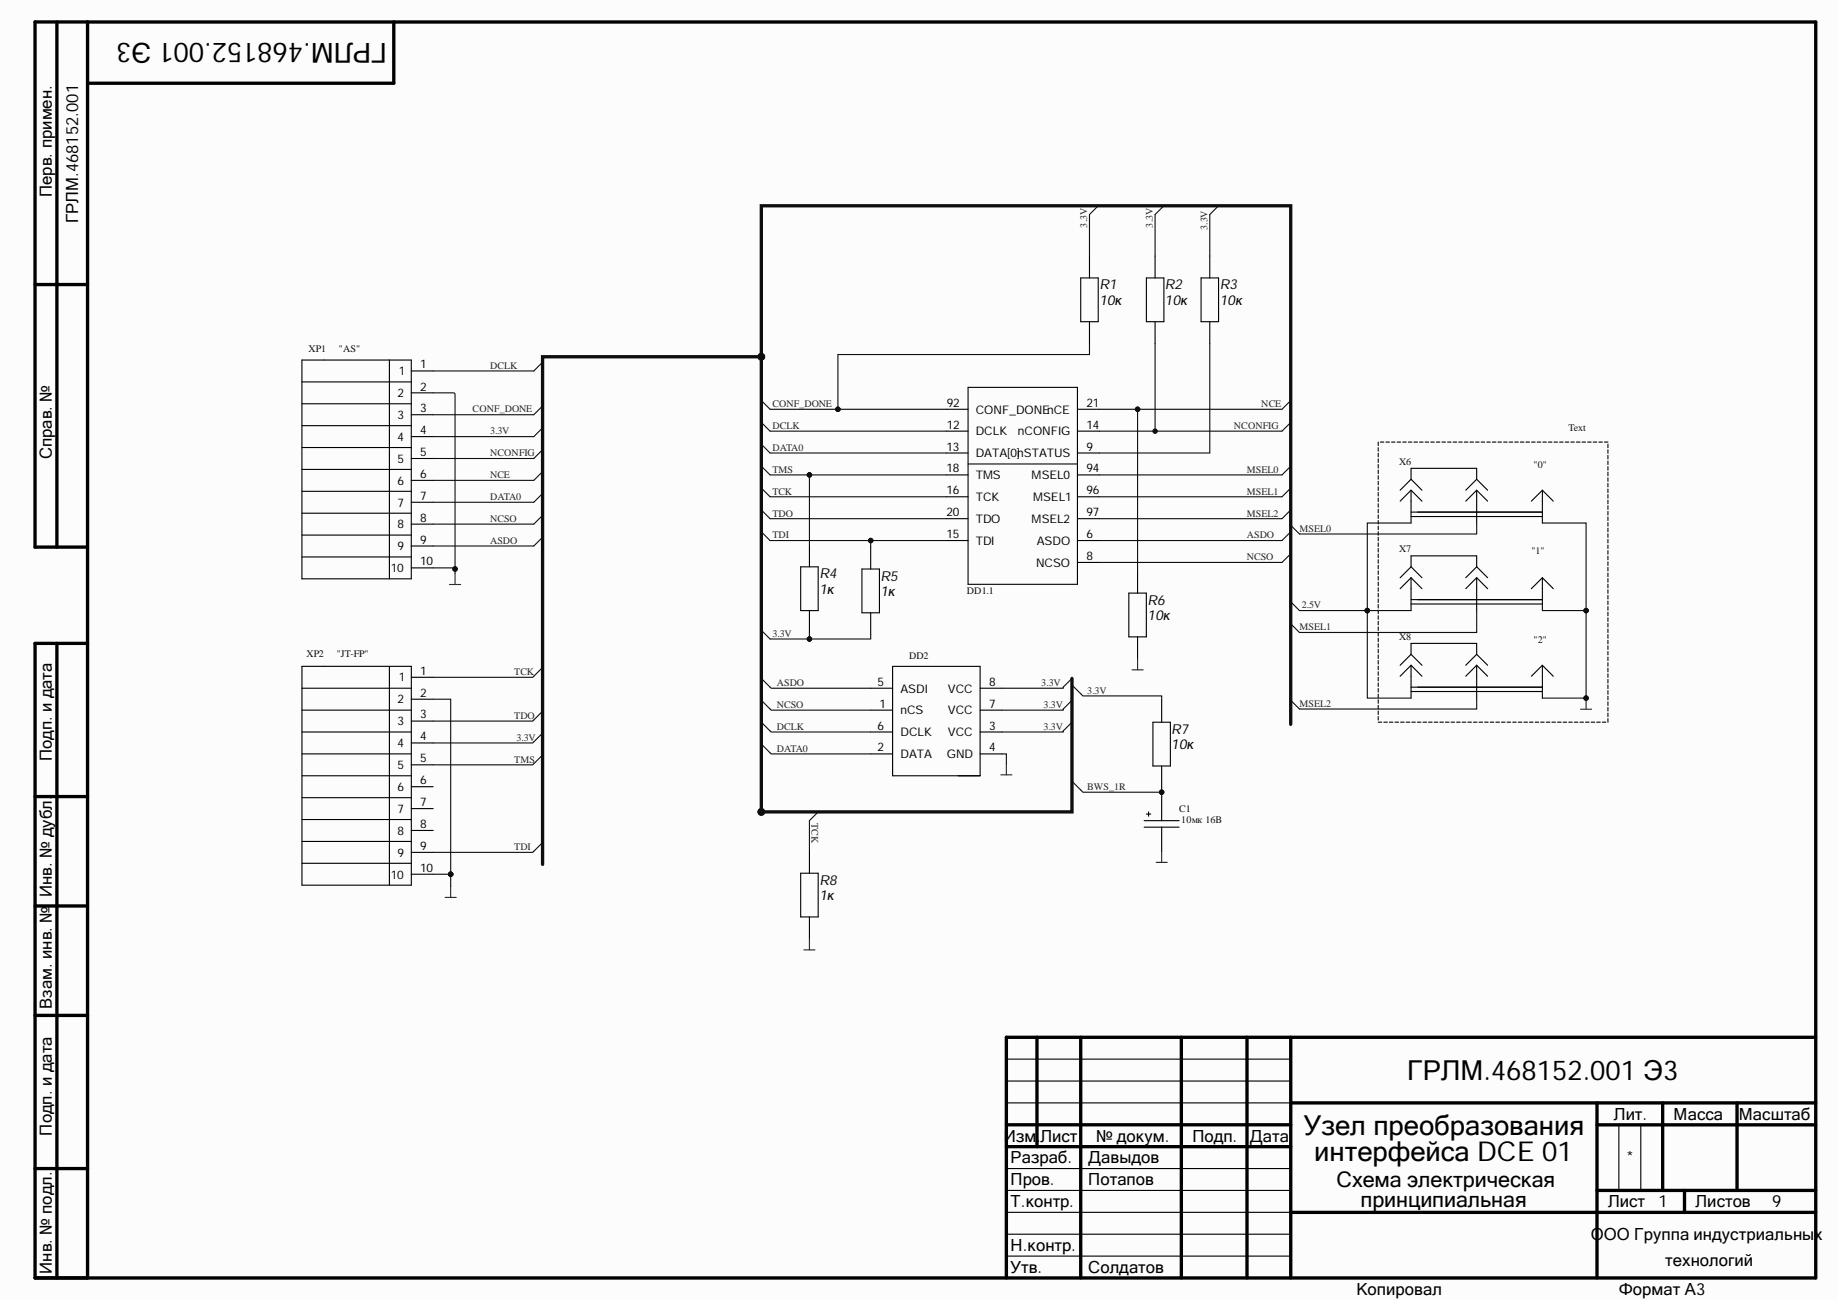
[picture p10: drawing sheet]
<svg xmlns="http://www.w3.org/2000/svg" width="420mm" height="297mm" viewBox="0 0 420 297" stroke-linecap="round" stroke-linejoin="round" font-family="sans-serif">
<defs><g id="words">
<g font-size="6.3">
<text x="88.2" y="9.8" transform="rotate(-180 88.2 9.8)">ГРЛМ.468152.001 Э3</text>
<text x="321.1" y="246.3">ГРЛМ.468152.001 Э3</text>
<text x="297.5" y="258.8">Узел преобразования</text>
<text x="299.9" y="264.8">интерфейса DCE 01</text>
</g>
<g font-size="4.9">
<text x="304.9" y="270.8">Схема электрическая</text>
<text x="310.4" y="275.3">принципиальная</text>
</g>
<g font-size="3.8">
<text x="11.8" y="45" transform="rotate(-90 11.8 45)">Перв. примен.</text>
<text x="17.8" y="51" transform="rotate(-90 17.8 51)">ГРЛМ.468152.001</text>
<text x="11.8" y="104.8" transform="rotate(-90 11.8 104.8)">Справ. №</text>
<text x="11.8" y="173.7" transform="rotate(-90 11.8 173.7)">Подп. и дата</text>
<text x="11.8" y="204.7" transform="rotate(-90 11.8 204.7)">Инв. № дубл.</text>
<text x="11.8" y="230.2" transform="rotate(-90 11.8 230.2)">Взам. инв. №</text>
<text x="368.2" y="255.5">Лит.</text>
<text x="381.8" y="255.5">Масса</text>
<text x="396.7" y="255.5">Масштаб</text>
<text x="11.8" y="259.1" transform="rotate(-90 11.8 259.1)">Подп. и дата</text>
<text x="229" y="260.4">Изм.</text>
<text x="237.4" y="260.4">Лист</text>
<text x="250.1" y="260.4">№ докум.</text>
<text x="272.1" y="260.4">Подп.</text>
<text x="285.2" y="260.4">Дата</text>
<text x="230.6" y="265.4">Разраб.</text>
<text x="248.3" y="265.4">Давыдов</text>
<text x="371.2" y="265.4">*</text>
<text x="230.6" y="270.4">Пров.</text>
<text x="230.6" y="275.4">Т.контр.</text>
<text x="248.3" y="270.4">Потапов</text>
<text x="366.9" y="275.4">Лист</text>
<text x="378.4" y="275.4">1</text>
<text x="386.8" y="275.4">Листов</text>
<text x="404.3" y="275.4">9</text>
<text x="230.6" y="285.4">Н.контр.</text>
<text x="363" y="282.9">ООО Группа индустриальных</text>
<text x="11.8" y="290.6" transform="rotate(-90 11.8 290.6)">Инв. № подл.</text>
<text x="230.6" y="290.5">Утв.</text>
<text x="248.3" y="290.5">Солдатов</text>
<text x="379.9" y="288.9">технологий</text>
<text x="309.5" y="295.4">Копировал</text>
<text x="369.3" y="295.4">Формат А3</text>
</g>
<g font-size="3.2">
<text x="250.8" y="69.6">10к</text>
<text x="265.8" y="69.6">10к</text>
<text x="278.3" y="69.6">10к</text>
<text x="186.9" y="135.5">1к</text>
<text x="200.9" y="136">1к</text>
<text x="261.8" y="141.5">10к</text>
<text x="267.2" y="170.9">10к</text>
<text x="186.9" y="205.4">1к</text>
</g>
<g font-size="3.2" fill="#0e0e0e">
<text x="250.8" y="66">R1</text>
<text x="265.8" y="66">R2</text>
<text x="278.3" y="66">R3</text>
<text x="186.9" y="132">R4</text>
<text x="200.9" y="132.5">R5</text>
<text x="261.8" y="138">R6</text>
<text x="267.2" y="167.4">R7</text>
<text x="186.9" y="201.9">R8</text>
</g>
<g font-size="2.7">
<text x="91" y="85.6">1</text>
<text x="95.8" y="89.1">2</text>
<text x="95.8" y="84">1</text>
<text x="90.7" y="95.6">3</text>
<text x="90.7" y="90.6">2</text>
<text x="95.8" y="94.1">3</text>
<text x="216" y="92.8">92</text>
<text x="222.6" y="94.3">CONF_DONEnCE</text>
<text x="247.9" y="92.8">21</text>
<text x="90.7" y="100.6">4</text>
<text x="95.8" y="99.1">4</text>
<text x="216" y="97.8">12</text>
<text x="222.6" y="99.3">DCLK</text>
<text x="232.2" y="99.3">nCONFIG</text>
<text x="247.9" y="97.8">14</text>
<text x="90.7" y="105.6">5</text>
<text x="95.8" y="104.1">5</text>
<text x="215.9" y="102.8">13</text>
<text x="215.9" y="107.8">18</text>
<text x="222.6" y="104.3">DATA[0]nSTATUS</text>
<text x="247.9" y="102.8">9</text>
<text x="247.9" y="107.8">94</text>
<text x="90.7" y="110.6">6</text>
<text x="95.8" y="109.1">6</text>
<text x="215.9" y="112.8">16</text>
<text x="222.6" y="109.3">TMS</text>
<text x="235.4" y="109.3">MSEL0</text>
<text x="247.9" y="112.8">96</text>
<text x="90.7" y="115.6">7</text>
<text x="95.8" y="119">8</text>
<text x="95.8" y="114">7</text>
<text x="215.9" y="117.8">20</text>
<text x="222.6" y="114.3">TCK</text>
<text x="222.6" y="119.3">TDO</text>
<text x="235.4" y="119.3">MSEL2</text>
<text x="235.7" y="114.3">MSEL1</text>
<text x="247.9" y="117.8">97</text>
<text x="90.7" y="120.6">8</text>
<text x="90.7" y="125.5">9</text>
<text x="95.8" y="124">9</text>
<text x="215.9" y="122.7">15</text>
<text x="222.6" y="124.3">TDI</text>
<text x="236.6" y="124.3">ASDO</text>
<text x="247.9" y="122.7">6</text>
<text x="89.2" y="130.5">10</text>
<text x="95.8" y="129">10</text>
<text x="236.4" y="129.3">NCSO</text>
<text x="247.9" y="127.7">8</text>
<text x="91" y="155.5">1</text>
<text x="95.8" y="153.9">1</text>
<text x="90.7" y="160.4">2</text>
<text x="95.8" y="158.9">2</text>
<text x="200.2" y="156.5">5</text>
<text x="200.6" y="161.5">1</text>
<text x="205.5" y="158">ASDI</text>
<text x="216.3" y="158">VCC</text>
<text x="225.7" y="161.5">7</text>
<text x="225.7" y="156.5">8</text>
<text x="90.7" y="165.4">3</text>
<text x="95.8" y="163.9">3</text>
<text x="200.2" y="166.5">6</text>
<text x="205.5" y="163">nCS</text>
<text x="205.5" y="168">DCLK</text>
<text x="216.3" y="168">VCC</text>
<text x="216.3" y="163">VCC</text>
<text x="225.7" y="166.5">3</text>
<text x="90.7" y="170.4">4</text>
<text x="95.8" y="168.9">4</text>
<text x="95.8" y="173.9">5</text>
<text x="200.2" y="171.4">2</text>
<text x="205.5" y="173">DATA</text>
<text x="216" y="173">GND</text>
<text x="225.7" y="171.4">4</text>
<text x="90.7" y="175.4">5</text>
<text x="95.8" y="179">6</text>
<text x="90.7" y="185.5">7</text>
<text x="90.7" y="180.5">6</text>
<text x="95.8" y="183.9">7</text>
<text x="90.7" y="190.5">8</text>
<text x="95.8" y="188.9">8</text>
<text x="90.7" y="195.4">9</text>
<text x="95.8" y="193.9">9</text>
<text x="89.2" y="200.4">10</text>
<text x="95.8" y="198.9">10</text>
</g>
<g font-size="2.3" fill="#262626">
<text x="248.1" y="51.9" transform="rotate(-90 248.1 51.9)">3.3V</text>
<text x="263" y="51.9" transform="rotate(-90 263 51.9)">3.3V</text>
<text x="275.5" y="52.4" transform="rotate(-90 275.5 52.4)">3.3V</text>
<text x="111.8" y="84.1">DCLK</text>
<text x="107.8" y="94.1">CONF_DONE</text>
<text x="176.2" y="92.9">CONF_DONE</text>
<text x="287.8" y="92.9">NCE</text>
<text x="111.8" y="99.1">3.3V</text>
<text x="176.2" y="97.9">DCLK</text>
<text x="281.5" y="97.9">NCONFIG</text>
<text x="111.8" y="104.1">NCONFIG</text>
<text x="176.2" y="102.9">DATA0</text>
<text x="176.2" y="107.9">TMS</text>
<text x="284.5" y="107.9">MSEL0</text>
<text x="111.8" y="109.1">NCE</text>
<text x="176.2" y="112.9">TCK</text>
<text x="284.5" y="112.9">MSEL1</text>
<text x="111.8" y="114.1">DATA0</text>
<text x="111.8" y="119.1">NCSO</text>
<text x="176.2" y="117.8">TDO</text>
<text x="284.5" y="117.8">MSEL2</text>
<text x="111.8" y="124.1">ASDO</text>
<text x="176.2" y="122.8">TDI</text>
<text x="284.5" y="122.8">ASDO</text>
<text x="296.5" y="121.3">MSEL0</text>
<text x="284.5" y="127.8">NCSO</text>
<text x="296.5" y="143.8">MSEL1</text>
<text x="297" y="138.8">2.5V</text>
<text x="176.2" y="145.3">3.3V</text>
<text x="117.3" y="154">TCK</text>
<text x="177.2" y="156.6">ASDO</text>
<text x="177.2" y="161.5">NCSO</text>
<text x="237.6" y="156.6">3.3V</text>
<text x="238.1" y="161.5">3.3V</text>
<text x="248.1" y="158.3">3.3V</text>
<text x="296.5" y="161.3">MSEL2</text>
<text x="117.3" y="164">TDO</text>
<text x="177.2" y="166.5">DCLK</text>
<text x="238.1" y="166.5">3.3V</text>
<text x="117.3" y="174">TMS</text>
<text x="117.8" y="169">3.3V</text>
<text x="177.2" y="171.5">DATA0</text>
<text x="248.1" y="180.2">BWS_1R</text>
<text x="185.2" y="187.8" transform="rotate(90 185.2 187.8)">TCK</text>
<text x="117.3" y="194">TDI</text>
</g>
<g font-size="2.3" fill="#0e0e0e">
<text x="70.4" y="80.4">XP1</text>
<text x="77.3" y="80.4">&quot;AS&quot;</text>
<text x="357.8" y="98.4">Text</text>
<text x="319.2" y="106.1">X6</text>
<text x="349.9" y="106.9">&quot;0&quot;</text>
<text x="319.2" y="126">X7</text>
<text x="349.4" y="126.3">&quot;1&quot;</text>
<text x="220.6" y="135.6">DD1.1</text>
<text x="69.9" y="149.8">XP2</text>
<text x="76.8" y="149.8">&quot;JT-FP&quot;</text>
<text x="319.2" y="146.1">X8</text>
<text x="349.9" y="146.8">&quot;2&quot;</text>
<text x="207.4" y="150.3">DD2</text>
<text x="269" y="185.2">C1</text>
<text x="269.5" y="187.8">10мк 16B</text>
</g>
</g></defs>
<g fill="#fcfcfc">
<path d="M0 0h419.3v296.5h-419.3z" fill-rule="evenodd"/>
<path d="M0 0h419.3v296.5h-419.3z" fill-rule="evenodd"/>
</g>
<g fill="none" stroke="#000" stroke-width=".76">
<path d="M13 5v119.8M20 5v286.6M89.8 5v14h-69.8M8 64.9h12M20 124.8h-12v-119.8h406.3v286.6h-406.3v-144.8h12M13 146.8v144.8M8 181.7h12M8 206.7h12M8 231.7h12M236.6 236.6v25M246.6 236.6v55M269.5 236.6v55"/>
<path d="M284.5 236.6v55M294.5 236.6v55M414.3 236.7h-184.7v54.9M229.6 256.6h64.9M294.5 251.6h119.8M364.4 256.6h49.9M364.4 251.6v40M379.3 251.6v20M396.3 251.6v20M8 266.6h12M229.6 261.6h64.9M294.5 276.6h119.8"/>
<path d="M364.4 271.6h49.9M384.3 271.6v5"/>
</g>
<g fill="none" stroke="#000" stroke-width=".25">
<path d="M248.6 58.4v5M263.5 58.4v5M276 58.4v5M246.6 63.4h4v10h-4zM248.6 73.4v5M261.6 63.4h3.9v10h-3.9zM263.5 73.4v5M274 63.4h4v10h-4zM276 73.4v5M68.9 82.1h24.9v50h-24.9zM68.9 87.1h24.9M68.9 92.1h24.9"/>
<path d="M68.9 97.1h24.9M88.8 82.1v50M93.8 99.6h5M93.8 94.6h5M93.8 89.6h5M93.8 84.6h5M215.9 98.4h5M215.9 93.4h5M220.9 88.4h24.9v44.9h-24.9zM245.8 98.4h5M245.8 93.4h5M68.9 102.1h24.9"/>
<path d="M68.9 107.1h24.9M68.9 112.1h24.9M68.9 117.1h24.9M93.8 119.6h5M93.8 114.6h5M93.8 109.6h5M93.8 104.6h5M215.9 103.3h5M215.9 108.3h5M215.9 113.3h5M215.9 118.3h5M220.9 105.9h24.9"/>
<path d="M245.8 103.3h5M245.8 108.3h5M245.8 113.3h5M245.8 118.3h5M314.4 100.9v.8M314.4 102.1v.8M314.4 103.4v.8M314.4 104.7v.8M314.4 106v.8M314.4 107.2v.9M314.4 108.5v.8M314.4 109.8v.8"/>
<path d="M314.4 111.1v.8M314.4 112.4v.8M314.4 113.6v.8M314.4 114.9v.8M314.4 116.2v.8M314.4 117.5v.8M314.4 118.8v.7M314.9 100.9h.8M316.2 100.9h.8M317.5 100.9h.8M318.8 100.9h.8M320 100.9h.8"/>
<path d="M321.3 100.9h.8M321.9 109.3v-2.5h15v2.5M321.9 111.8v7.5M321.9 109.3l-2.5 2.5M321.9 109.3l2.5 2.5M321.9 111.8l-2.5 2.5M321.9 111.8l2.5 2.5M321.9 116.8h30M321.9 117.8h30M322.6 100.9h.8M323.9 100.9h.8M325.2 100.9h.8"/>
<path d="M326.4 100.9h.8M327.7 100.9h.8M329 100.9h.8M330.3 100.9h.8M331.6 100.9h.7M332.8 100.9h.8M334.1 100.9h.8M335.4 100.9h.8M336.7 100.9h.8M336.9 111.8v7.5M336.9 109.3l-2.5 2.5M336.9 109.3l2.5 2.5"/>
<path d="M336.9 111.8l-2.5 2.5M336.9 111.8l2.5 2.5M337.9 100.9h.8M339.2 100.9h.8M340.5 100.9h.8M341.8 100.9h.8M343.1 100.9h.7M344.3 100.9h.8M345.6 100.9h.8M346.9 100.9h.8M348.2 100.9h.8M349.4 100.9h.9"/>
<path d="M350.7 100.9h.8M351.9 111.8v7.5M351.9 111.8l-2.5 2.5M351.9 111.8l2.5 2.5M352 100.9h.8M353.3 100.9h.8M354.6 100.9h.8M355.8 100.9h.8M357.1 100.9h.8M358.4 100.9h.8M359.7 100.9h.8M360.9 100.9h.8"/>
<path d="M362.2 100.9h.8M363.5 100.9h.8M364.8 100.9h.8M366.1 100.9h.8M366.9 101.3v.8M366.9 102.6v.8M366.9 103.9v.8M366.9 105.2v.8M366.9 106.5v.8M366.9 107.7v.8M366.9 109v.8M366.9 110.3v.8"/>
<path d="M366.9 111.6v.8M366.9 112.8v.8M366.9 114.1v.8M366.9 115.4v.8M366.9 116.7v.8M366.9 118v.8M366.9 119.2v.8M68.9 122.1h24.9M68.9 127.1h24.9M93.8 129.6h5M93.8 124.6h5M182.7 129.3h4v10h-4z"/>
<path d="M184.7 124.3v5M184.7 139.3v5M196.7 129.8h3.9v10h-3.9zM198.7 124.8v5M198.7 139.8v5M215.9 123.3h5M245.8 123.3h5M245.8 128.3h5M257.5 135.3h4v10h-4zM259.5 130.3v5M314.4 120v.8M314.4 121.3v.8"/>
<path d="M314.4 122.6v.8M314.4 123.9v.8M314.4 125.1v.8M314.4 126.4v.8M314.4 127.7v.8M314.4 129v.8M314.4 130.3v.8M314.4 131.5v.8M314.4 132.8v.8M314.4 134.1v.8M314.4 135.4v.8M314.4 136.6v.8"/>
<path d="M314.4 137.9v.8M314.4 139.2v.8M321.9 129.3v-2.5h15v2.5M321.9 131.8v7.5M321.9 129.3l-2.5 2.5M321.9 129.3l2.5 2.5M321.9 131.8l-2.5 2.5M321.9 131.8l2.5 2.5M321.9 136.8h30M321.9 137.8h30M336.9 131.8v7.5M336.9 129.3l-2.5 2.5"/>
<path d="M336.9 129.3l2.5 2.5M336.9 131.8l-2.5 2.5M336.9 131.8l2.5 2.5M351.9 131.8v7.5M351.9 131.8l-2.5 2.5M351.9 131.8l2.5 2.5M366.9 120.5v.8M366.9 121.8v.8M366.9 123.1v.8M366.9 124.4v.7M366.9 125.6v.8M366.9 126.9v.8"/>
<path d="M366.9 128.2v.8M366.9 129.4v.9M366.9 130.7v.8M366.9 132v.8M366.9 133.3v.8M366.9 134.6v.8M366.9 135.9v.8M366.9 137.1v.8M366.9 138.4v.8M366.9 139.7v.8M68.9 152h24.9v49.9h-24.9zM68.9 157h24.9"/>
<path d="M88.8 152v49.9M93.8 159.5h5M93.8 154.5h5M198.7 157h4.9M203.6 152h20v25h-20zM223.6 157h5M259.5 145.3v5M265 159.8v5M314.4 140.5v.8M314.4 141.8v.7M314.4 143v.8M314.4 144.3v.8"/>
<path d="M314.4 145.6v.8M314.4 146.9v.8M314.4 148.1v.8M314.4 149.4v.8M314.4 150.7v.8M314.4 152v.8M314.4 153.3v.8M314.4 154.5v.8M314.4 155.8v.8M314.4 157.1v.8M314.4 158.4v.8M314.4 159.6v.8"/>
<path d="M321.9 149.3v-2.5h15v2.5M321.9 151.8v7.5M321.9 149.3l-2.5 2.5M321.9 149.3l2.5 2.5M321.9 151.8l-2.5 2.5M321.9 151.8l2.5 2.5M321.9 156.8h30M321.9 157.8h30M336.9 151.8v7.5M336.9 149.3l-2.5 2.5M336.9 149.3l2.5 2.5M336.9 151.8l-2.5 2.5"/>
<path d="M336.9 151.8l2.5 2.5M351.9 151.8v7.5M351.9 151.8l-2.5 2.5M351.9 151.8l2.5 2.5M366.9 141v.8M366.9 142.2v.8M366.9 143.5v.8M366.9 144.8v.8M366.9 146.1v.8M366.9 147.3v.8M366.9 148.6v.8M366.9 149.9v.8"/>
<path d="M366.9 151.2v.8M366.9 152.5v.8M366.9 153.7v.8M366.9 155v.8M366.9 156.3v.8M366.9 157.6v.8M366.9 158.8v.8M68.9 162h24.9M68.9 167h24.9M68.9 172h24.9M68.9 177h24.9M93.8 169.5h5"/>
<path d="M93.8 164.5h5M93.8 179.5h5M93.8 174.5h5M198.7 162h4.9M198.7 167h4.9M198.7 172h4.9M223.6 162h5M223.6 167h5M223.6 172h5M263 164.8h4v10h-4zM265 174.7v5M314.4 164.8h.9"/>
<path d="M314.4 160.9v.8M314.4 162.2v.8M314.4 163.5v.8M315.7 164.8h.8M317 164.8h.8M318.3 164.8h.8M319.6 164.8h.8M320.8 164.8h.8M322.1 164.8h.8M323.4 164.8h.8M324.7 164.8h.8M326 164.8h.8"/>
<path d="M327.2 164.8h.8M328.5 164.8h.8M329.8 164.8h.8M331.1 164.8h.8M332.3 164.8h.8M333.6 164.8h.8M334.9 164.8h.8M336.2 164.8h.8M337.5 164.8h.8M338.7 164.8h.8M340 164.8h.8M341.3 164.8h.8"/>
<path d="M342.6 164.8h.8M343.8 164.8h.9M345.1 164.8h.8M346.4 164.8h.8M347.7 164.8h.8M349 164.8h.8M350.3 164.8h.8M351.5 164.8h.8M352.8 164.8h.8M354.1 164.8h.8M355.4 164.8h.8M356.6 164.8h.8"/>
<path d="M357.9 164.8h.8M359.2 164.8h.8M360.5 164.8h.8M361.7 164.8h.8M363 164.8h.8M364.3 164.8h.8M365.6 164.8h.8M366.9 160.1v.8M366.9 161.4v.8M366.9 162.7v.8M366.9 164v.8M68.9 182h24.9"/>
<path d="M68.9 187h24.9M68.9 192h24.9M68.9 197h24.9M93.8 189.5h5M93.8 184.5h5M93.8 199.4h5M93.8 194.5h5M182.7 199.2h4v10h-4zM184.7 194.2v5M261 188.7h8M261 187.2h8M261.5 185.7h1"/>
<path d="M262 185.2v1M265 181.7v5.5M265 188.7v5.5M184.7 209.2v5M229.6 251.6h64.9M229.6 246.6h64.9M229.6 241.6h64.9M369.4 256.6v15M374.4 256.6v15M229.6 276.6h64.9M229.6 271.6h64.9M229.6 266.6h64.9"/>
<path d="M229.6 286.6h64.9M229.6 281.6h64.9"/>
</g>
<g fill="none" stroke="#0e0e0e" stroke-width=".25">
<path d="M250.6 46.9l-2 2M265.5 46.9l-2 2M278 46.9l-2 2M123.8 82.6l-2 2M123.8 92.6l-2 2M123.8 97.6l-2 2M173.7 91.4l2 2M173.7 96.4l2 2M294.5 96.4l-2 2M294.5 91.4l-2 2M123.8 102.6l-2 2M123.8 107.6l-2 2"/>
<path d="M123.8 112.6l-2 2M123.8 117.6l-2 2M173.7 101.4l2 1.9M173.7 106.3l2 2M173.7 111.3l2 2M173.7 116.3l2 2M294.5 119.8l2 2M294.5 106.3l-2 2M294.5 111.3l-2 2M294.5 116.3l-2 2M123.8 122.6l-2 2M173.7 121.3l2 2"/>
<path d="M294.5 137.3l2 2M294.5 121.3l-2 2M294.5 126.3l-2 2M123.8 152.3l-2 2M173.7 154.8l2 2M173.7 159.8l2 2M173.7 143.8l2 2M244.6 154.8l-2 2M244.6 159.8l-2 2M244.6 156.3l2 2M294.5 142.3l2 2M294.5 159.8l2 2"/>
<path d="M123.8 162.3l-2 2M123.8 167.2l-2 2M123.8 172.2l-2 2M173.7 164.8l2 2M173.7 169.7l2 2M244.6 164.8l-2 2M244.6 178.2l2 2M123.8 192.2l-2 2M186.7 185.2l-2 2"/>
</g>
<g fill="none" stroke="#262626" stroke-width=".25">
<path d="M102.6 133.3h2.5M103.8 130.8v2.5M258.3 152.8h2.5M259.5 150.3v2.5M361.9 159.3v2.5M228.3 176.8h2.6M229.6 174.2v2.6M360.6 161.8h2.5M263.8 196.7h2.5M265 194.2v2.5M101.6 204.7h2.5M102.8 202.2v2.5"/>
<path d="M183.4 216.7h2.5M184.7 214.2v2.5"/>
</g>
<circle cx="361.9" cy="159.3" r=".51" fill="#0e0e0e"/>
<circle cx="361.9" cy="159.3" r=".51" fill="none" stroke="#0e0e0e" stroke-width=".23"/>
<path d="M276 78.4v24.9h-25.2M175.7 98.4h40.2M175.7 103.3h40.2M175.7 113.3h40.2M175.7 118.3h40.2M175.7 123.3h40.2" fill="none" stroke="#0e0e0e" stroke-width=".25"/>
<circle cx="198.7" cy="123.3" r=".51" fill="#0e0e0e"/>
<circle cx="198.7" cy="123.3" r=".51" fill="none" stroke="#0e0e0e" stroke-width=".23"/>
<path d="M175.7 93.4h40.2M175.7 156.8l.2 .2h22.8M175.7 161.8l.2 .2h22.8M175.7 166.8l.2 .2h22.8M175.7 171.7l.2 .3h22.8" fill="none" stroke="#0e0e0e" stroke-width=".25"/>
<circle cx="191.2" cy="93.4" r=".51" fill="#0e0e0e"/>
<circle cx="191.2" cy="93.4" r=".51" fill="none" stroke="#0e0e0e" stroke-width=".23"/>
<path d="M98.8 89.6h4.8l.2 .3v40.9M98.8 99.6h23M98.8 94.6h23M98.8 84.6h23M98.8 119.6h23M98.8 114.6h23M98.8 109.6h23M98.8 104.6h23M98.8 124.6h23" fill="none" stroke="#0e0e0e" stroke-width=".25"/>
<circle cx="103.8" cy="129.8" r=".51" fill="#0e0e0e"/>
<circle cx="103.8" cy="129.8" r=".51" fill="none" stroke="#0e0e0e" stroke-width=".23"/>
<path d="M98.8 129.6h4.8l.2 .2" fill="none" stroke="#0e0e0e" stroke-width=".25"/>
<circle cx="103.8" cy="129.8" r=".51" fill="#0e0e0e"/>
<circle cx="103.8" cy="129.8" r=".51" fill="none" stroke="#0e0e0e" stroke-width=".23"/>
<path d="M98.8 159.5h4v39.9M121.8 154.3l-.3 .2h-22.7M121.8 164.3l-.3 .2h-22.7M121.8 169.2l-.3 .3h-22.7M121.8 174.2l-.3 .3h-22.7M121.8 194.2l-.3 .3h-22.7" fill="none" stroke="#0e0e0e" stroke-width=".25"/>
<circle cx="102.8" cy="199.5" r=".51" fill="#0e0e0e"/>
<circle cx="102.8" cy="199.5" r=".51" fill="none" stroke="#0e0e0e" stroke-width=".23"/>
<path d="M98.8 199.4h4" fill="none" stroke="#0e0e0e" stroke-width=".25"/>
<circle cx="102.8" cy="199.5" r=".51" fill="#0e0e0e"/>
<circle cx="102.8" cy="199.5" r=".51" fill="none" stroke="#0e0e0e" stroke-width=".23"/>
<path d="M102.8 199.4v2.8" fill="none" stroke="#0e0e0e" stroke-width=".25"/>
<circle cx="102.8" cy="199.5" r=".51" fill="#0e0e0e"/>
<circle cx="102.8" cy="199.5" r=".51" fill="none" stroke="#0e0e0e" stroke-width=".23"/>
<path d="M248.6 78.4v2.5h-57.4v12.5" fill="none" stroke="#0e0e0e" stroke-width=".25"/>
<circle cx="191.2" cy="93.4" r=".51" fill="#0e0e0e"/>
<circle cx="191.2" cy="93.4" r=".51" fill="none" stroke="#0e0e0e" stroke-width=".23"/>
<path d="M184.7 144.3v1.5h-9" fill="none" stroke="#0e0e0e" stroke-width=".25"/>
<circle cx="184.7" cy="145.8" r=".51" fill="#0e0e0e"/>
<circle cx="184.7" cy="145.8" r=".51" fill="none" stroke="#0e0e0e" stroke-width=".23"/>
<path d="M263.5 78.4v20" fill="none" stroke="#0e0e0e" stroke-width=".25"/>
<circle cx="263.5" cy="98.4" r=".51" fill="#0e0e0e"/>
<circle cx="263.5" cy="98.4" r=".51" fill="none" stroke="#0e0e0e" stroke-width=".23"/>
<path d="M248.6 48.9v9.5M263.5 48.9v9.5M276 48.9v9.5M242.6 156.8v.2h-14M246.6 158.3l.5 .5h17.9v1M228.6 172h1v2.2M242.6 161.8v.2h-14M242.6 166.8v.2h-14M246.6 180.2l.5 .5h17.9v1" fill="none" stroke="#0e0e0e" stroke-width=".25"/>
<circle cx="265" cy="180.7" r=".51" fill="#0e0e0e"/>
<circle cx="265" cy="180.7" r=".51" fill="none" stroke="#0e0e0e" stroke-width=".23"/>
<path d="M175.7 108.3h40.2M184.7 187.2v7" fill="none" stroke="#0e0e0e" stroke-width=".25"/>
<circle cx="184.7" cy="108.3" r=".51" fill="#0e0e0e"/>
<circle cx="184.7" cy="108.3" r=".51" fill="none" stroke="#0e0e0e" stroke-width=".23"/>
<path d="M184.7 108.3v16" fill="none" stroke="#0e0e0e" stroke-width=".25"/>
<circle cx="184.7" cy="108.3" r=".51" fill="#0e0e0e"/>
<circle cx="184.7" cy="108.3" r=".51" fill="none" stroke="#0e0e0e" stroke-width=".23"/>
<path d="M198.7 144.8v1h-14" fill="none" stroke="#0e0e0e" stroke-width=".25"/>
<circle cx="184.7" cy="145.8" r=".51" fill="#0e0e0e"/>
<circle cx="184.7" cy="145.8" r=".51" fill="none" stroke="#0e0e0e" stroke-width=".23"/>
<path d="M198.7 123.3v1.5" fill="none" stroke="#0e0e0e" stroke-width=".25"/>
<circle cx="198.7" cy="123.3" r=".51" fill="#0e0e0e"/>
<circle cx="198.7" cy="123.3" r=".51" fill="none" stroke="#0e0e0e" stroke-width=".23"/>
<path d="M250.8 98.4h41.7M250.8 93.4h41.7" fill="none" stroke="#0e0e0e" stroke-width=".25"/>
<circle cx="259.5" cy="93.4" r=".51" fill="#0e0e0e"/>
<circle cx="259.5" cy="93.4" r=".51" fill="none" stroke="#0e0e0e" stroke-width=".23"/>
<path d="M259.5 93.4v36.9" fill="none" stroke="#0e0e0e" stroke-width=".25"/>
<circle cx="259.5" cy="93.4" r=".51" fill="#0e0e0e"/>
<circle cx="259.5" cy="93.4" r=".51" fill="none" stroke="#0e0e0e" stroke-width=".23"/>
<path d="M250.8 108.3h41.7M250.8 113.3h41.7M250.8 118.3h41.7M250.8 123.3h41.7M250.8 128.3h41.7M312 139.3h9.9" fill="none" stroke="#0e0e0e" stroke-width=".25"/>
<circle cx="312" cy="139.3" r=".51" fill="#0e0e0e"/>
<circle cx="312" cy="139.3" r=".51" fill="none" stroke="#0e0e0e" stroke-width=".23"/>
<path d="M321.9 119.3h-9.9v40h9.9" fill="none" stroke="#0e0e0e" stroke-width=".25"/>
<circle cx="312" cy="139.3" r=".51" fill="#0e0e0e"/>
<circle cx="312" cy="139.3" r=".51" fill="none" stroke="#0e0e0e" stroke-width=".23"/>
<path d="M336.9 119.3v2.5h-40.4M351.9 119.3h10v20h-10M336.9 139.3v5h-40.4M336.9 159.3v2.5h-40.4" fill="none" stroke="#0e0e0e" stroke-width=".25"/>
<circle cx="361.9" cy="139.3" r=".51" fill="#0e0e0e"/>
<circle cx="361.9" cy="139.3" r=".51" fill="none" stroke="#0e0e0e" stroke-width=".23"/>
<path d="M361.9 139.3v20h-10" fill="none" stroke="#0e0e0e" stroke-width=".25"/>
<circle cx="361.9" cy="139.3" r=".51" fill="#0e0e0e"/>
<circle cx="361.9" cy="139.3" r=".51" fill="none" stroke="#0e0e0e" stroke-width=".23"/>
<circle cx="361.9" cy="159.3" r=".51" fill="#0e0e0e"/>
<circle cx="361.9" cy="159.3" r=".51" fill="none" stroke="#0e0e0e" stroke-width=".23"/>
<path d="M296.5 139.3h15.5" fill="none" stroke="#0e0e0e" stroke-width=".25"/>
<circle cx="312" cy="139.3" r=".51" fill="#0e0e0e"/>
<circle cx="312" cy="139.3" r=".51" fill="none" stroke="#0e0e0e" stroke-width=".23"/>
<path d="M265 179.7v1" fill="none" stroke="#0e0e0e" stroke-width=".25"/>
<circle cx="265" cy="180.7" r=".51" fill="#0e0e0e"/>
<circle cx="265" cy="180.7" r=".51" fill="none" stroke="#0e0e0e" stroke-width=".23"/>
<path d="M173.7 185.2v-103.8h-49.9v115.8" fill="none" stroke="#0e0e0e" stroke-width=".76"/>
<circle cx="173.7" cy="81.4" r=".76" fill="#0e0e0e"/>
<circle cx="173.7" cy="81.4" r=".76" fill="none" stroke="#0e0e0e" stroke-width=".23"/>
<circle cx="173.7" cy="185.2" r=".76" fill="#0e0e0e"/>
<circle cx="173.7" cy="185.2" r=".76" fill="none" stroke="#0e0e0e" stroke-width=".23"/>
<path d="M244.6 154.8v30.4h-70.9" fill="none" stroke="#0e0e0e" stroke-width=".76"/>
<circle cx="173.7" cy="185.2" r=".76" fill="#0e0e0e"/>
<circle cx="173.7" cy="185.2" r=".76" fill="none" stroke="#0e0e0e" stroke-width=".23"/>
<path d="M173.7 81.4v-34.5h120.8v118.4" fill="none" stroke="#0e0e0e" stroke-width=".76"/>
<circle cx="173.7" cy="81.4" r=".76" fill="#0e0e0e"/>
<circle cx="173.7" cy="81.4" r=".76" fill="none" stroke="#0e0e0e" stroke-width=".23"/>
<use href="#words"/>
</svg>
